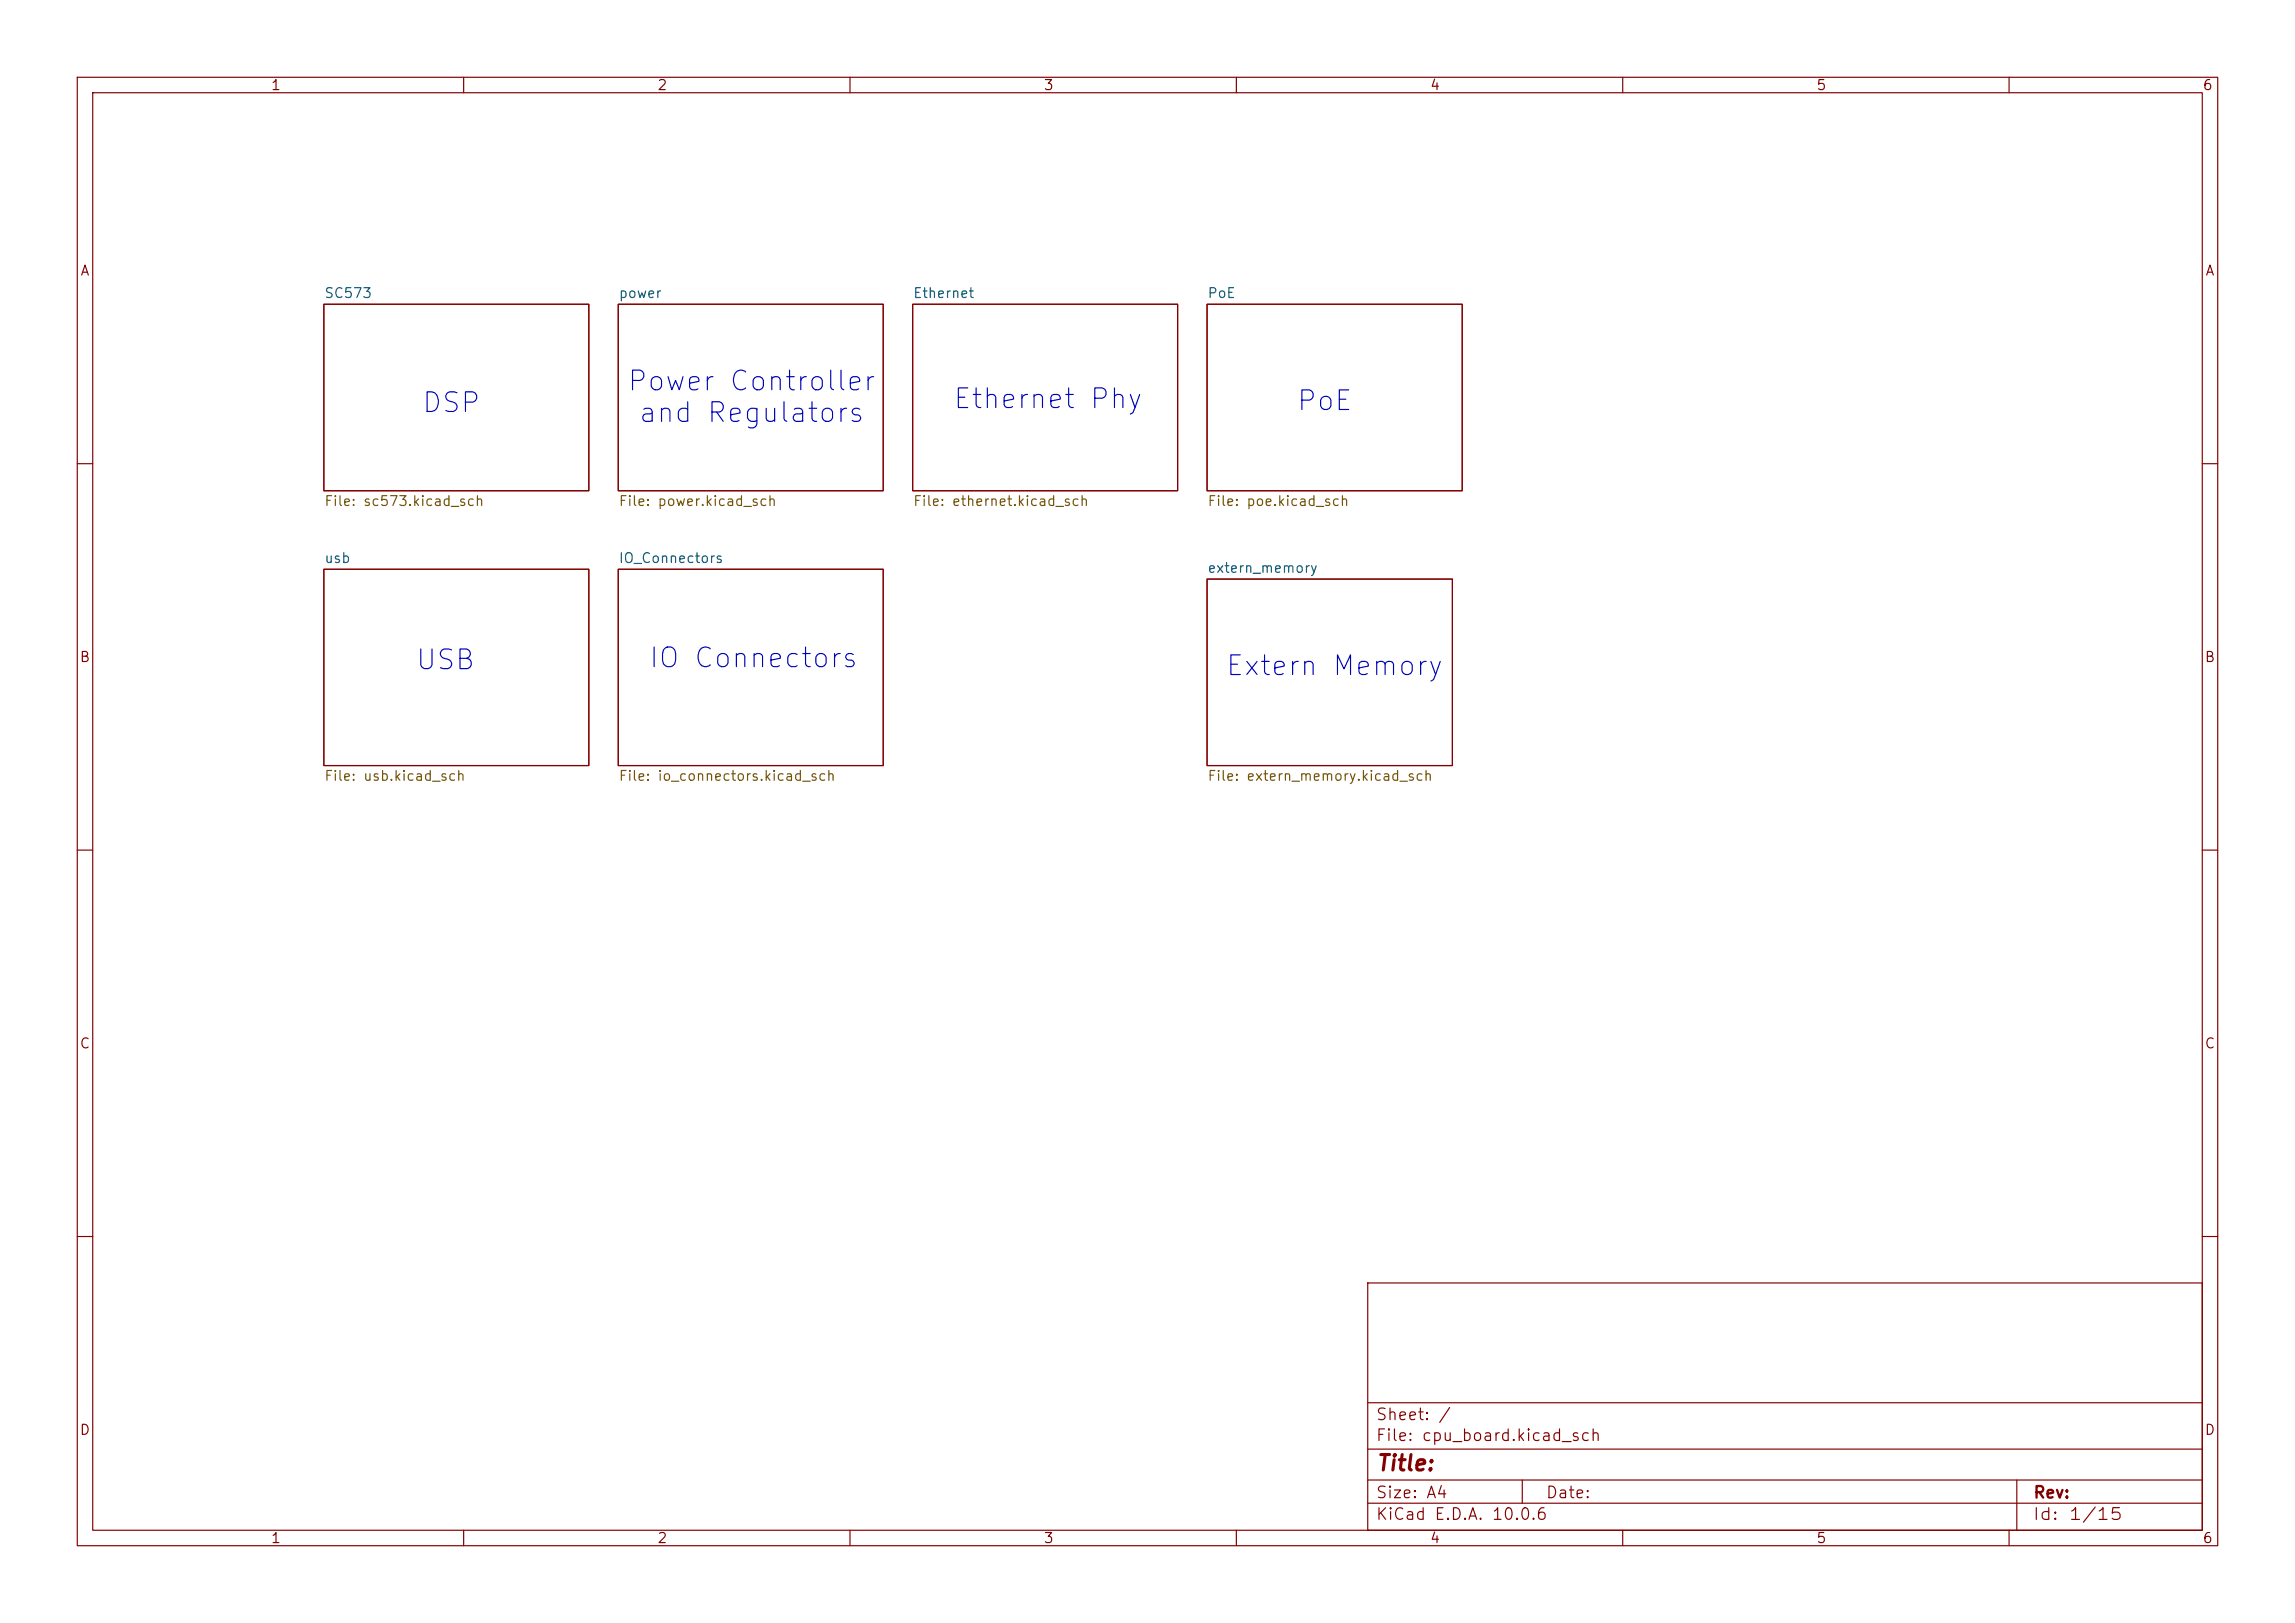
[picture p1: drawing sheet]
<svg xmlns="http://www.w3.org/2000/svg" width="297mm" height="210mm" viewBox="0 0 297 210" stroke-linecap="round" stroke-linejoin="round" font-family="sans-serif">
<defs><g id="words">
<g font-size="2.5" fill="#0000c2">
<text x="81" y="51.2">Power Controller</text>
<text x="123.2" y="53.5">Ethernet Phy</text>
<text x="167.6" y="53.8">PoE</text>
<text x="54.4" y="54">DSP</text>
<text x="82.5" y="55.3">and Regulators</text>
<text x="53.6" y="87.3">USB</text>
<text x="83.8" y="87">IO Connectors</text>
<text x="158.4" y="88">Extern Memory</text>
</g>
<text font-size="2" fill="#840000" x="178" y="190.8">Title:</text>
<g font-size="1.5" fill="#840000">
<text x="178" y="184.1">Sheet: /</text>
<text x="178" y="186.8">File: cpu_board.kicad_sch</text>
<text x="178" y="197">KiCad E.D.A. 10.0.6</text>
<text x="178" y="194.2">Size: A4</text>
<text x="200" y="194.2">Date:</text>
<text x="262.9" y="197.1">Id:</text>
<text x="263" y="194.2">Rev:</text>
<text x="267.6" y="197.1">1/15</text>
</g>
<g font-size="1.3" fill="#840000">
<text x="35" y="12">1</text>
<text x="85" y="12">2</text>
<text x="135" y="12">3</text>
<text x="185" y="12">4</text>
<text x="235" y="12">5</text>
<text x="285" y="12">6</text>
<text x="10.3" y="36">A</text>
<text x="285.3" y="36">A</text>
<text x="10.2" y="86">B</text>
<text x="285.2" y="86">B</text>
<text x="10.2" y="136">C</text>
<text x="285.2" y="136">C</text>
<text x="10.2" y="186">D</text>
<text x="285.2" y="186">D</text>
<text x="35" y="200">1</text>
<text x="85" y="200">2</text>
<text x="135" y="200">3</text>
<text x="185" y="200">4</text>
<text x="235" y="200">5</text>
<text x="285" y="200">6</text>
</g>
<g font-size="1.3" fill="#006464">
<text x="41.9" y="38.9">SC573</text>
<text x="80" y="38.9">power</text>
<text x="118.1" y="38.9">Ethernet</text>
<text x="156.2" y="38.9">PoE</text>
<text x="41.9" y="73.2">usb</text>
<text x="80" y="73.2">IO_Connectors</text>
<text x="156.2" y="74.4">extern_memory</text>
</g>
<g font-size="1.3" fill="#725600">
<text x="41.9" y="65.8">File: sc573.kicad_sch</text>
<text x="80" y="65.8">File: power.kicad_sch</text>
<text x="118.1" y="65.8">File: ethernet.kicad_sch</text>
<text x="156.2" y="65.8">File: poe.kicad_sch</text>
<text x="41.9" y="101.4">File: usb.kicad_sch</text>
<text x="80" y="101.4">File: io_connectors.kicad_sch</text>
<text x="156.2" y="101.4">File: extern_memory.kicad_sch</text>
</g>
</g></defs>
<g fill="none" stroke="#840000" stroke-width=".15">
<path d="M10 10h277v190h-277zM12 12h273v186h-273zM60 10v2M110 10v2M160 10v2M210 10v2M260 10v2M41.9 39.4h34.3v24.1h-34.3zM80 39.4h34.3v24.1h-34.3zM118.1 39.4h34.3v24.1h-34.3zM156.2 39.4h33v24.1h-33zM10 60h2"/>
<path d="M41.9 73.7h34.3v25.4h-34.3zM80 73.7h34.3v25.4h-34.3zM156.2 74.9h31.8v24.2h-31.8zM285 60h2M10 110h2M285 110h2M10 160h2M177 166h108v32h-108zM285 160h2M60 198v2M110 198v2M160 198v2"/>
<path d="M177 194.5h108M177 191.5h108M177 187.5h108M177 181.5h108M197 191.5v3M210 198v2M260 198v2M261 191.5v6.5"/>
</g>
<use href="#words"/>
</svg>
